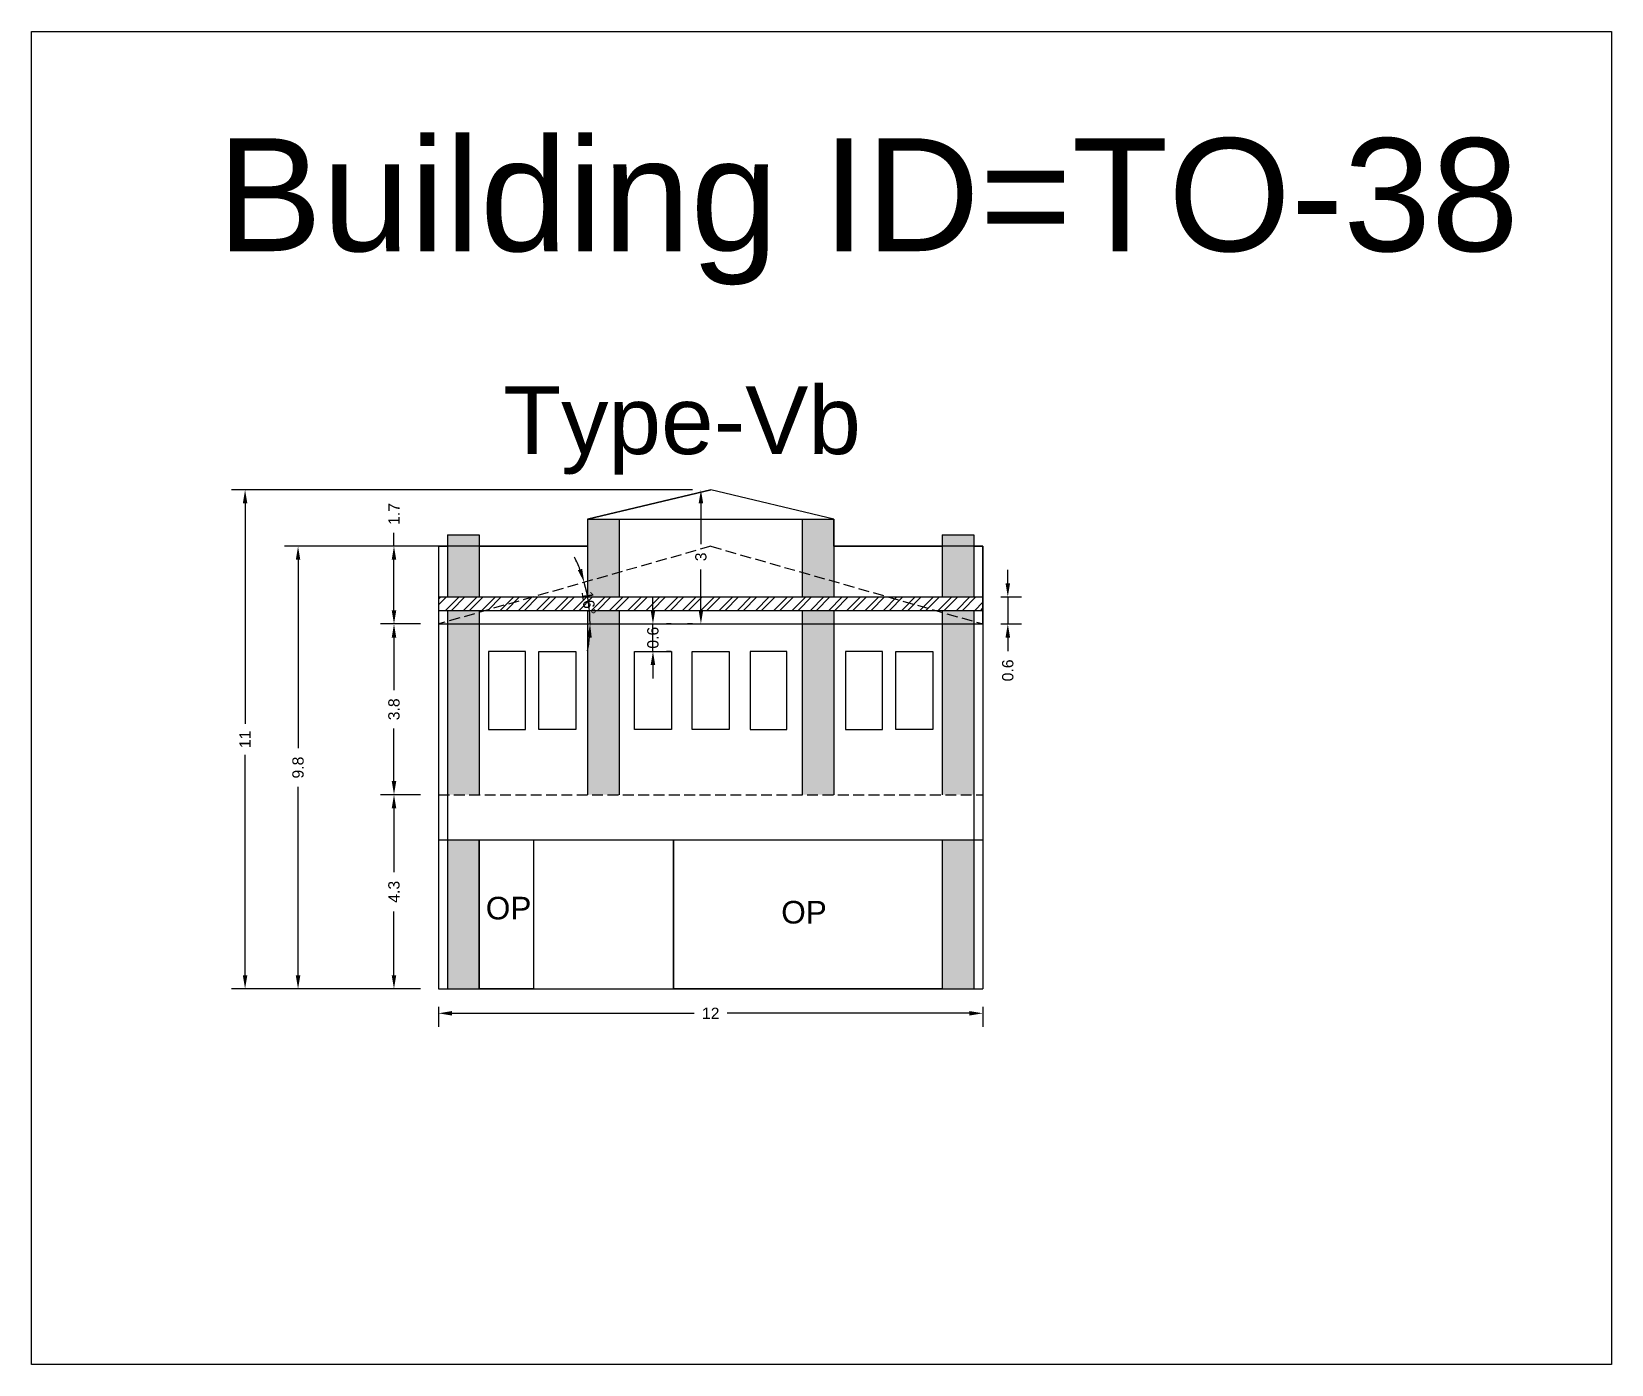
# Model space of a CAD drawing. Header units: metres. Extents: x 3416649 to 3417130, y -6713042 to -6712690.
# Drawn here: x 3416964.24 to 3416999.22, y -6712856.94 to -6712827.43 of the extents above; entities that cross this region are included whole.
import ezdxf

# ---------------------------------------------------------------- set-up
doc = ezdxf.new("R2010")
doc.units = ezdxf.units.M
doc.linetypes.add('ACAD_ISO02W100', pattern=[15, 12, -3])
doc.layers.add('Dotted', color=7, linetype='ACAD_ISO02W100', plot=False)
doc.styles.get("Standard").update_dxf_attribs({"font": 'arial.ttf'})
doc.dimstyles.new('ISO-25', dxfattribs={"dimtxt": 0.25, "dimasz": 0.3, "dimexe": 0.3, "dimexo": 0.4, "dimgap": 0.2, "dimtad": 0, "dimdec": 1, "dimdsep": 46, "dimtxsty": 'Standard', "dimcen": 2.5, "dimadec": 0, "dimazin": 0, "dimtfac": 1, "dimtdec": 1, "dimtmove": 0, "dimatfit": 3, "dimfxl": 1, "dimarcsym": 0})

# ---------------------------------------------------------------- blocks, each defined once
blk = doc.blocks.new('*D293')
at = {"color": 0, "lineweight": -2, "transparency": 16777216}
for p, q in [((3416972.849, -6712840.549), (3416971.961, -6712840.549)), ((3416972.261, -6712840.849), (3416972.261, -6712842.012)), ((3416972.261, -6712844.029), (3416972.261, -6712842.867)), ((3416972.849, -6712844.329), (3416971.961, -6712844.329))]:
    blk.add_line(p, q, dxfattribs=at)
at = {"color": 0, "transparency": 16777216}
for points in [[(3416972.211, -6712840.849), (3416972.311, -6712840.849), (3416972.261, -6712840.549)], [(3416972.211, -6712844.029), (3416972.311, -6712844.029), (3416972.261, -6712844.329)]]:
    blk.add_solid(points, dxfattribs=at)
at = {"layer": 'Defpoints', "color": 0, "transparency": 16777216}
for p in [(3416972.261, -6712840.549), (3416973.249, -6712840.549), (3416973.249, -6712844.329)]:
    blk.add_point(p, dxfattribs=at)
at = {"color": 0, "transparency": 16777216, "insert": (3416972.261, -6712842.439), "char_height": 0.25, "attachment_point": 5, "rotation": 90}
blk.add_mtext('3.8', dxfattribs=at)
blk = doc.blocks.new('*D294')
at = {"color": 0, "lineweight": -2, "transparency": 16777216}
for p, q in [((3416972.849, -6712844.329), (3416971.961, -6712844.329)), ((3416972.261, -6712844.629), (3416972.261, -6712846.047)), ((3416972.261, -6712848.329), (3416972.261, -6712846.912)), ((3416972.849, -6712848.629), (3416971.961, -6712848.629))]:
    blk.add_line(p, q, dxfattribs=at)
at = {"color": 0, "transparency": 16777216}
for points in [[(3416972.211, -6712844.629), (3416972.311, -6712844.629), (3416972.261, -6712844.329)], [(3416972.211, -6712848.329), (3416972.311, -6712848.329), (3416972.261, -6712848.629)]]:
    blk.add_solid(points, dxfattribs=at)
at = {"layer": 'Defpoints', "color": 0, "transparency": 16777216}
for p in [(3416972.261, -6712844.329), (3416973.249, -6712844.329), (3416973.249, -6712848.629)]:
    blk.add_point(p, dxfattribs=at)
at = {"color": 0, "transparency": 16777216, "insert": (3416972.261, -6712846.479), "char_height": 0.25, "attachment_point": 5, "rotation": 90}
blk.add_mtext('4.3', dxfattribs=at)
blk = doc.blocks.new('*D295')
at = {"color": 0, "lineweight": -2, "transparency": 16777216}
for p, q in [((3416973.249, -6712849.029), (3416973.249, -6712849.469)), ((3416985.299, -6712849.029), (3416985.299, -6712849.469)), ((3416973.549, -6712849.169), (3416978.908, -6712849.169)), ((3416984.999, -6712849.169), (3416979.64, -6712849.169))]:
    blk.add_line(p, q, dxfattribs=at)
at = {"color": 0, "transparency": 16777216}
for points in [[(3416973.549, -6712849.119), (3416973.549, -6712849.219), (3416973.249, -6712849.169)], [(3416984.999, -6712849.119), (3416984.999, -6712849.219), (3416985.299, -6712849.169)]]:
    blk.add_solid(points, dxfattribs=at)
at = {"layer": 'Defpoints', "color": 0, "transparency": 16777216}
for p in [(3416973.249, -6712848.629), (3416985.299, -6712848.629), (3416985.299, -6712849.169)]:
    blk.add_point(p, dxfattribs=at)
at = {"color": 0, "transparency": 16777216, "insert": (3416979.274, -6712849.169), "char_height": 0.25, "attachment_point": 5}
blk.add_mtext('12', dxfattribs=at)
blk = doc.blocks.new('*D296')
at = {"color": 0, "lineweight": -2, "transparency": 16777216}
for start, end in [(21.0592, 26.1856), (0, 15.9328), (349.7472, 354.8736)]:
    blk.add_arc((3416973.249, -6712840.549), 3.354, start, end, dxfattribs=at)
at = {"color": 0, "transparency": 16777216}
for points in [[(3416976.427, -6712839.328), (3416976.332, -6712839.36), (3416976.475, -6712839.629)], [(3416976.54, -6712840.847), (3416976.64, -6712840.851), (3416976.603, -6712840.549)]]:
    blk.add_solid(points, dxfattribs=at)
at = {"layer": 'Defpoints', "color": 0, "transparency": 16777216}
for p in [(3416979.274, -6712838.829), (3416976.546, -6712839.931), (3416973.249, -6712840.549), (3416973.249, -6712840.549), (3416985.299, -6712840.549)]:
    blk.add_point(p, dxfattribs=at)
at = {"color": 0, "transparency": 16777216, "insert": (3416976.571, -6712840.084), "char_height": 0.25, "attachment_point": 5, "rotation": 277.9664}
blk.add_mtext('16°', dxfattribs=at)
blk = doc.blocks.new('*D297')
at = {"color": 0, "lineweight": -2, "transparency": 16777216}
for p, q in [((3416974.949, -6712838.829), (3416969.837, -6712838.829)), ((3416970.137, -6712839.129), (3416970.137, -6712843.301)), ((3416970.137, -6712848.329), (3416970.137, -6712844.157)), ((3416972.849, -6712848.629), (3416969.837, -6712848.629))]:
    blk.add_line(p, q, dxfattribs=at)
at = {"color": 0, "transparency": 16777216}
for points in [[(3416970.087, -6712839.129), (3416970.187, -6712839.129), (3416970.137, -6712838.829)], [(3416970.087, -6712848.329), (3416970.187, -6712848.329), (3416970.137, -6712848.629)]]:
    blk.add_solid(points, dxfattribs=at)
at = {"layer": 'Defpoints', "color": 0, "transparency": 16777216}
for p in [(3416970.137, -6712838.829), (3416975.349, -6712838.829), (3416973.249, -6712848.629)]:
    blk.add_point(p, dxfattribs=at)
at = {"color": 0, "transparency": 16777216, "insert": (3416970.137, -6712843.729), "char_height": 0.25, "attachment_point": 5, "rotation": 90}
blk.add_mtext('9.8', dxfattribs=at)
blk = doc.blocks.new('*D298')
at = {"color": 0, "lineweight": -2, "transparency": 16777216}
for p, q in [((3416972.261, -6712838.829), (3416972.261, -6712838.529)), ((3416972.849, -6712838.829), (3416971.961, -6712838.829)), ((3416972.261, -6712840.249), (3416972.261, -6712839.129)), ((3416972.849, -6712840.549), (3416971.961, -6712840.549))]:
    blk.add_line(p, q, dxfattribs=at)
at = {"color": 0, "transparency": 16777216}
for points in [[(3416972.211, -6712839.129), (3416972.311, -6712839.129), (3416972.261, -6712838.829)], [(3416972.211, -6712840.249), (3416972.311, -6712840.249), (3416972.261, -6712840.549)]]:
    blk.add_solid(points, dxfattribs=at)
at = {"layer": 'Defpoints', "color": 0, "transparency": 16777216}
for p in [(3416972.261, -6712838.829), (3416973.249, -6712838.829), (3416973.249, -6712840.549)]:
    blk.add_point(p, dxfattribs=at)
at = {"color": 0, "transparency": 16777216, "insert": (3416972.261, -6712838.114), "char_height": 0.25, "attachment_point": 5, "rotation": 90}
blk.add_mtext('1.7', dxfattribs=at)
blk = doc.blocks.new('*D299')
at = {"color": 0, "lineweight": -2, "transparency": 16777216}
for p, q in [((3416978.874, -6712837.579), (3416978.757, -6712837.579)), ((3416979.057, -6712837.879), (3416979.057, -6712838.782)), ((3416979.057, -6712840.249), (3416979.057, -6712839.346)), ((3416978.874, -6712840.549), (3416978.757, -6712840.549))]:
    blk.add_line(p, q, dxfattribs=at)
at = {"color": 0, "transparency": 16777216}
for points in [[(3416979.007, -6712837.879), (3416979.107, -6712837.879), (3416979.057, -6712837.579)], [(3416979.007, -6712840.249), (3416979.107, -6712840.249), (3416979.057, -6712840.549)]]:
    blk.add_solid(points, dxfattribs=at)
at = {"layer": 'Defpoints', "color": 0, "transparency": 16777216}
for p in [(3416979.274, -6712837.579), (3416979.057, -6712840.549), (3416979.274, -6712840.549)]:
    blk.add_point(p, dxfattribs=at)
at = {"color": 0, "transparency": 16777216, "insert": (3416979.057, -6712839.064), "char_height": 0.25, "attachment_point": 5, "rotation": 90}
blk.add_mtext('3', dxfattribs=at)
blk = doc.blocks.new('*D300')
at = {"color": 0, "lineweight": -2, "transparency": 16777216}
for p, q in [((3416978.874, -6712837.579), (3416968.664, -6712837.579)), ((3416968.964, -6712837.879), (3416968.964, -6712842.761)), ((3416968.964, -6712848.329), (3416968.964, -6712843.447)), ((3416972.849, -6712848.629), (3416968.664, -6712848.629))]:
    blk.add_line(p, q, dxfattribs=at)
at = {"color": 0, "transparency": 16777216}
for points in [[(3416968.914, -6712837.879), (3416969.014, -6712837.879), (3416968.964, -6712837.579)], [(3416968.914, -6712848.329), (3416969.014, -6712848.329), (3416968.964, -6712848.629)]]:
    blk.add_solid(points, dxfattribs=at)
at = {"layer": 'Defpoints', "color": 0, "transparency": 16777216}
for p in [(3416968.964, -6712837.579), (3416979.274, -6712837.579), (3416973.249, -6712848.629)]:
    blk.add_point(p, dxfattribs=at)
at = {"color": 0, "transparency": 16777216, "insert": (3416968.964, -6712843.104), "char_height": 0.25, "attachment_point": 5, "rotation": 90}
blk.add_mtext('11', dxfattribs=at)
blk = doc.blocks.new('*D301')
at = {"color": 0, "lineweight": -2, "transparency": 16777216}
for p, q in [((3416985.852, -6712839.649), (3416985.852, -6712839.349)), ((3416985.699, -6712839.949), (3416986.152, -6712839.949)), ((3416985.852, -6712839.949), (3416985.852, -6712840.549)), ((3416985.699, -6712840.549), (3416986.152, -6712840.549)), ((3416985.852, -6712840.849), (3416985.852, -6712841.149))]:
    blk.add_line(p, q, dxfattribs=at)
at = {"color": 0, "transparency": 16777216}
for points in [[(3416985.802, -6712839.649), (3416985.902, -6712839.649), (3416985.852, -6712839.949)], [(3416985.802, -6712840.849), (3416985.902, -6712840.849), (3416985.852, -6712840.549)]]:
    blk.add_solid(points, dxfattribs=at)
at = {"layer": 'Defpoints', "color": 0, "transparency": 16777216}
for p in [(3416985.299, -6712839.949), (3416985.299, -6712840.549), (3416985.852, -6712840.549)]:
    blk.add_point(p, dxfattribs=at)
at = {"color": 0, "transparency": 16777216, "insert": (3416985.852, -6712841.577), "char_height": 0.25, "attachment_point": 5, "rotation": 90}
blk.add_mtext('0.6', dxfattribs=at)
blk = doc.blocks.new('*D302')
at = {"color": 0, "lineweight": -2, "transparency": 16777216}
for p, q in [((3416977.995, -6712840.249), (3416977.995, -6712839.949)), ((3416977.995, -6712841.158), (3416977.995, -6712840.549)), ((3416978.395, -6712840.549), (3416978.295, -6712840.549)), ((3416978.395, -6712841.158), (3416978.295, -6712841.158)), ((3416977.995, -6712841.458), (3416977.995, -6712841.758))]:
    blk.add_line(p, q, dxfattribs=at)
at = {"color": 0, "transparency": 16777216}
for points in [[(3416977.945, -6712840.249), (3416978.045, -6712840.249), (3416977.995, -6712840.549)], [(3416977.945, -6712841.458), (3416978.045, -6712841.458), (3416977.995, -6712841.158)]]:
    blk.add_solid(points, dxfattribs=at)
at = {"layer": 'Defpoints', "color": 0, "transparency": 16777216}
for p in [(3416977.995, -6712840.549), (3416977.995, -6712840.549), (3416977.995, -6712841.158)]:
    blk.add_point(p, dxfattribs=at)
at = {"color": 0, "transparency": 16777216, "insert": (3416977.995, -6712840.854), "char_height": 0.25, "attachment_point": 5, "rotation": 90}
blk.add_mtext('0.6', dxfattribs=at)

msp = doc.modelspace()

# ---------------------------------------------------------------- hatches: boundary and pattern name
h = msp.add_hatch(color=256)
h.dxf.hatch_style = 1
h.paths.add_polyline_path([(3416973.449, -6712838.579), (3416974.149, -6712838.579), (3416974.149, -6712839.949), (3416973.449, -6712839.949)])
h.paths.add_polyline_path([(3416973.449, -6712840.249), (3416974.149, -6712840.249), (3416974.149, -6712840.292), (3416973.449, -6712840.492)])
h.paths.add_polyline_path([(3416973.449, -6712840.492), (3416974.149, -6712840.292), (3416974.149, -6712840.549), (3416973.449, -6712840.549)])
h.paths.add_polyline_path([(3416973.449, -6712845.329), (3416974.149, -6712845.329), (3416974.149, -6712848.629), (3416973.449, -6712848.629)])
h.paths.add_polyline_path([(3416973.449, -6712840.549), (3416974.149, -6712840.549), (3416974.149, -6712844.329), (3416973.449, -6712844.329)])
h.paths.add_polyline_path([(3416976.549, -6712840.549), (3416977.249, -6712840.549), (3416977.249, -6712844.329), (3416976.549, -6712844.329)])
h.paths.add_polyline_path([(3416976.549, -6712840.249), (3416977.249, -6712840.249), (3416977.249, -6712840.549), (3416976.549, -6712840.549)])
h.paths.add_polyline_path([(3416976.549, -6712839.607), (3416977.249, -6712839.407), (3416977.249, -6712839.949), (3416976.549, -6712839.949)])
h.paths.add_polyline_path([(3416976.549, -6712838.229), (3416977.249, -6712838.229), (3416977.249, -6712839.407), (3416976.549, -6712839.607)])
h = msp.add_hatch(color=256)
h.dxf.hatch_style = 1
h.paths.add_polyline_path([(3416985.099, -6712838.579), (3416984.399, -6712838.579), (3416984.399, -6712839.949), (3416985.099, -6712839.949)])
h.paths.add_polyline_path([(3416985.099, -6712840.249), (3416984.399, -6712840.249), (3416984.399, -6712840.292), (3416985.099, -6712840.492)])
h.paths.add_polyline_path([(3416985.099, -6712840.492), (3416984.399, -6712840.292), (3416984.399, -6712840.549), (3416985.099, -6712840.549)])
h.paths.add_polyline_path([(3416985.099, -6712845.329), (3416984.399, -6712845.329), (3416984.399, -6712848.629), (3416985.099, -6712848.629)])
h.paths.add_polyline_path([(3416985.099, -6712840.549), (3416984.399, -6712840.549), (3416984.399, -6712844.329), (3416985.099, -6712844.329)])
h.paths.add_polyline_path([(3416981.999, -6712840.549), (3416981.299, -6712840.549), (3416981.299, -6712844.329), (3416981.999, -6712844.329)])
h.paths.add_polyline_path([(3416981.999, -6712840.249), (3416981.299, -6712840.249), (3416981.299, -6712840.549), (3416981.999, -6712840.549)])
h.paths.add_polyline_path([(3416981.999, -6712839.607), (3416981.299, -6712839.407), (3416981.299, -6712839.949), (3416981.999, -6712839.949)])
h.paths.add_polyline_path([(3416981.999, -6712838.229), (3416981.299, -6712838.229), (3416981.299, -6712839.407), (3416981.999, -6712839.607)])
h = msp.add_hatch()
h.set_pattern_fill('ANSI32', color=256, scale=0.03)
h.set_pattern_definition([(45, (-116.6393, 0), (-0.202055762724, 0.202055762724), []), (45, (-116.5046, 0), (-0.202055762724, 0.202055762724), [])])
h.paths.add_polyline_path([(3416985.299, -6712839.949), (3416973.249, -6712839.949), (3416973.249, -6712840.249), (3416985.299, -6712840.249)])

# ---------------------------------------------------------------- linework, layer by layer
for points in [[(3416964.237, -6712827.435), (3416999.217, -6712827.435), (3416999.217, -6712856.942), (3416964.237, -6712856.942)], [(3416985.299, -6712840.549), (3416985.299, -6712838.829), (3416981.999, -6712838.829), (3416981.999, -6712838.229), (3416979.274, -6712837.579), (3416976.549, -6712838.229), (3416976.549, -6712838.829), (3416973.249, -6712838.829), (3416973.249, -6712840.549)], [(3416975.175, -6712841.158), (3416974.357, -6712841.158), (3416974.357, -6712842.889), (3416975.175, -6712842.889)], [(3416975.469, -6712841.158), (3416976.287, -6712841.158), (3416976.287, -6712842.889), (3416975.469, -6712842.889)], [(3416977.585, -6712841.158), (3416978.404, -6712841.158), (3416978.404, -6712842.889), (3416977.585, -6712842.889)], [(3416978.865, -6712841.158), (3416979.684, -6712841.158), (3416979.684, -6712842.889), (3416978.865, -6712842.889)], [(3416980.963, -6712841.158), (3416980.145, -6712841.158), (3416980.145, -6712842.889), (3416980.963, -6712842.889)], [(3416983.08, -6712841.158), (3416982.261, -6712841.158), (3416982.261, -6712842.889), (3416983.08, -6712842.889)], [(3416983.373, -6712841.158), (3416984.192, -6712841.158), (3416984.192, -6712842.889), (3416983.373, -6712842.889)], [(3416974.149, -6712845.329), (3416975.349, -6712845.329), (3416975.349, -6712848.629), (3416974.149, -6712848.629)], [(3416978.449, -6712845.329), (3416984.399, -6712845.329), (3416984.399, -6712848.629), (3416978.449, -6712848.629)]]:
    msp.add_lwpolyline(points, close=True)
for points in [[(3416976.549, -6712838.229), (3416979.274, -6712837.579)], [(3416981.999, -6712838.229), (3416979.274, -6712837.579)], [(3416976.549, -6712838.229), (3416976.549, -6712839.949)], [(3416976.549, -6712838.229), (3416981.999, -6712838.229)], [(3416977.249, -6712838.229), (3416977.249, -6712839.949)], [(3416981.299, -6712838.229), (3416981.299, -6712839.949)], [(3416981.999, -6712838.229), (3416981.999, -6712839.949)], [(3416973.449, -6712838.579), (3416973.449, -6712839.949)], [(3416973.449, -6712838.579), (3416974.149, -6712838.579)], [(3416974.149, -6712838.579), (3416974.149, -6712839.949)], [(3416984.399, -6712838.579), (3416984.399, -6712839.949)], [(3416984.399, -6712838.579), (3416985.099, -6712838.579)], [(3416985.099, -6712838.579), (3416985.099, -6712839.949)], [(3416973.249, -6712838.829), (3416973.449, -6712838.829)], [(3416973.249, -6712838.829), (3416973.249, -6712848.629)], [(3416974.149, -6712838.829), (3416976.549, -6712838.829)], [(3416981.999, -6712838.829), (3416984.399, -6712838.829)], [(3416985.099, -6712838.829), (3416985.299, -6712838.829)], [(3416985.299, -6712838.829), (3416985.299, -6712848.629)], [(3416973.249, -6712839.949), (3416985.299, -6712839.949)], [(3416973.249, -6712840.249), (3416985.299, -6712840.249)], [(3416973.449, -6712840.249), (3416973.449, -6712848.629)], [(3416974.149, -6712840.249), (3416974.149, -6712844.329)], [(3416976.549, -6712840.249), (3416976.549, -6712844.329)], [(3416977.249, -6712840.249), (3416977.249, -6712844.329)], [(3416981.299, -6712840.249), (3416981.299, -6712844.329)], [(3416981.999, -6712840.249), (3416981.999, -6712844.329)], [(3416984.399, -6712840.249), (3416984.399, -6712844.329)], [(3416985.099, -6712840.249), (3416985.099, -6712844.329)], [(3416985.099, -6712844.329), (3416985.099, -6712848.629)], [(3416973.249, -6712845.329), (3416985.299, -6712845.329)], [(3416974.149, -6712845.329), (3416974.149, -6712848.629)], [(3416975.349, -6712845.329), (3416975.349, -6712848.629)], [(3416978.449, -6712845.329), (3416978.449, -6712848.629)], [(3416984.399, -6712845.329), (3416984.399, -6712848.629)], [(3416973.249, -6712848.629), (3416985.299, -6712848.629)]]:
    msp.add_lwpolyline(points)
at = {"layer": 'Dotted', "ltscale": 0.02}
for points in [[(3416979.274, -6712838.829), (3416973.249, -6712840.549)], [(3416979.274, -6712838.829), (3416985.299, -6712840.549)], [(3416973.249, -6712840.549), (3416985.299, -6712840.549)], [(3416973.249, -6712844.329), (3416985.299, -6712844.329)]]:
    msp.add_lwpolyline(points, dxfattribs=at)

# ---------------------------------------------------------------- texts
at = {"attachment_point": 1}
for s, width, heights, insert, char_height in [('Building ID=TO-38', 67.86454, [0.517], (3416968.343, -6712829.796), 2.5), ('Type-Vb', 9.99112, [0.517], (3416974.682, -6712835.288), 1.5), ('OP', 67.86454, [0], (3416974.294, -6712846.59), 0.5), ('OP', 67.86454, [0], (3416980.835, -6712846.681), 0.5)]:
    msp.add_mtext_dynamic_manual_height_columns(s, width=width, gutter_width=12.5, heights=heights, dxfattribs=dict(at, insert=insert, char_height=char_height))

# ---------------------------------------------------------------- dimensions: what is measured, and where the dimension line sits
for base, p1, p2, picture, middle in [((3416968.964485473, -6712837.579317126), (3416973.249321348, -6712848.629317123), (3416979.274321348, -6712837.579317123), '*D300', (3416968.96448547, -6712843.104317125)), ((3416979.057, -6712840.549), (3416979.274, -6712837.579), (3416979.274, -6712840.549), '*D299', (3416979.057, -6712839.064)), ((3416972.261, -6712838.829), (3416973.249, -6712840.549), (3416973.249, -6712838.829), '*D298', (3416972.261, -6712838.114)), ((3416970.137, -6712838.829), (3416973.249, -6712848.629), (3416975.349, -6712838.829), '*D297', (3416970.137, -6712843.729)), ((3416985.852, -6712840.549), (3416985.299, -6712839.949), (3416985.299, -6712840.549), '*D301', (3416985.852, -6712841.577)), ((3416972.261, -6712840.549), (3416973.249, -6712844.329), (3416973.249, -6712840.549), '*D293', (3416972.261, -6712842.439)), ((3416972.261, -6712844.329), (3416973.249, -6712848.629), (3416973.249, -6712844.329), '*D294', (3416972.261, -6712846.479))]:
    dim = msp.add_linear_dim(base=base, p1=p1, p2=p2, angle=90, dimstyle='ISO-25')
    dim.commit()
    dim.dimension.update_dxf_attribs({"geometry": picture, "text_midpoint": middle})
dim = msp.add_angular_dim_2l(base=(3416976.546, -6712839.931), line1=((3416979.274, -6712838.829), (3416973.249, -6712840.549)), line2=((3416973.249, -6712840.549), (3416985.299, -6712840.549)), dimstyle='ISO-25')
dim.commit()
dim.dimension.update_dxf_attribs({"geometry": '*D296', "text_midpoint": (3416976.571, -6712840.084), "dimtype": 162})
dim = msp.add_linear_dim(base=(3416977.995, -6712840.549), p1=(3416977.995, -6712841.158), p2=(3416977.995, -6712840.549), angle=90, dimstyle='ISO-25')
dim.commit()
dim.dimension.update_dxf_attribs({"geometry": '*D302', "text_midpoint": (3416977.995, -6712840.854), "dimtype": 160})
dim = msp.add_linear_dim(base=(3416985.299321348, -6712849.169346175), p1=(3416973.249321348, -6712848.629317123), p2=(3416985.299321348, -6712848.629317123), dimstyle='ISO-25')
dim.commit()
dim.dimension.update_dxf_attribs({"geometry": '*D295', "text_midpoint": (3416979.274321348, -6712849.169346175)})

doc.saveas('drawing.dxf')
